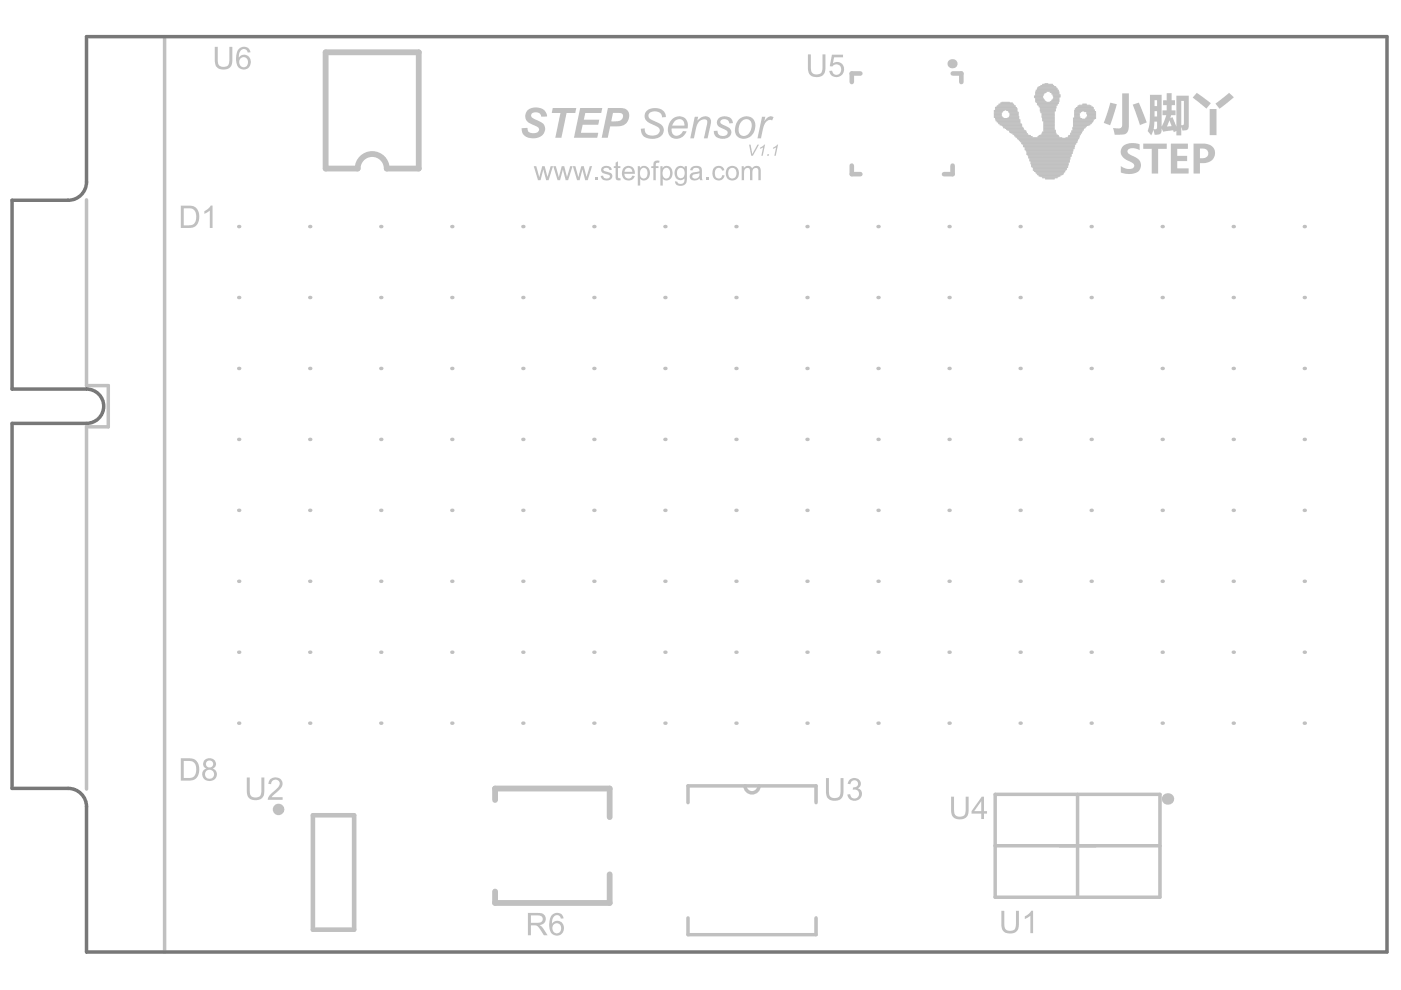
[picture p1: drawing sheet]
<svg xmlns="http://www.w3.org/2000/svg" width="297mm" height="210mm" viewBox="0 0 297 210" stroke-linecap="round" stroke-linejoin="round" font-family="sans-serif">
<path d="M75.8 35.7h-6.8v-24.6h19.8v24.6h-6.8M105 169.6v-2.4h24.3v6.1M129.3 185.4v6h-24.3v-2.4" fill="none" stroke="#c0c0c0" stroke-width="1.2"/>
<path d="M34.9 7.8v194M18.3 42.4v39.4h4.7v8.7h-4.7v76.8M145.9 170.2v-3.6h27.1v3.6M211 168.4h34.9v21.8h-34.9zM211 179.3h34.9M228.5 168.4v21.8M145.9 194.6v3.6h27.1v-3.6" fill="none" stroke="#c0c0c0" stroke-width=".74"/>
<path d="M182.4 15.6h-1.8v1.8M202 15.6h1.8v1.8M180.6 35.1v1.8h1.8M202 35.1v1.8h-1.9M66.3 172.9h8.8v24.2h-8.8z" fill="none" stroke="#c0c0c0" stroke-width=".97"/>
<g fill="none" stroke="#c0c0c0" stroke-width=".21">
<path d="M219.6 19.5h2.2M219.6 19.6h2.2M219.6 19.7h2M219.6 19.8h1.7M219.6 20h1.7M219.7 19.1h4.7M219.7 19.2h4.7M219.7 19.3h4.7M219.9 18.7h4.3M219.9 18.9h4.3M219.9 19h4.3M220 18.5h3.9"/>
<path d="M220 18.6h3.9M220.3 18.4h3.5M220.7 18.1h2.7M220.7 18.2h2.7M221 17.9h2.2M221 18h2.2M221.5 17.7h.7M222.6 19.5h1.9M222.6 19.6h1.9M223 19.7h1.5M223 19.8h1.5M223 20h1.5"/>
<path d="M210.8 23.4h2.1M210.8 23.5h1.9M210.8 23.7h1.8M210.8 23.8h1.6M210.8 23.9h1.6M210.8 24h1.5M210.8 24.2h1.5M210.8 24.3h1.5M210.8 24.4h1.5M210.8 24.5h1.5M210.8 24.6h1.6M210.8 24.8h1.6"/>
<path d="M210.8 24.9h1.8M211 22.8h4.5M211 22.9h4.5M211 23h4.6M211 23.2h4.6M211 23.3h4.6M211 25h1.8M211 25.1h5M211 25.3h5M211.2 22.7h4.1M211.2 25.4h5.1M211.2 25.5h5.1"/>
<path d="M211.2 25.6h5.1M211.4 22.4h3.9M211.4 22.6h3.9M211.4 25.8h4.9M211.4 25.9h4.9M211.7 22.3h3.3M211.7 26h4.6M211.7 26.1h4.6M211.8 22.1h3.1M211.8 22.2h3.1M211.8 26.2h4.7M212 26.4h4.6"/>
<path d="M212 26.5h4.6M212.2 21.8h2.5M212.2 21.9h2.5M212.4 21.7h1.6M212.4 26.6h4.2M212.6 26.7h4M212.6 26.9h4M212.8 27.1h4.1M212.8 27h4.1M213.1 27.2h3.9M213.4 23.4h2.2M213.4 27.4h3.6"/>
<path d="M213.4 27.5h3.6M213.6 25h2.4M213.6 27.6h3.7M213.8 23.5h1.8M213.9 23.7h1.7M213.9 23.8h2M213.9 24.9h2.1M214 23.9h1.9M214 24.6h2M214 24.8h2M214 27.7h3.5M214 27.9h3.5"/>
<path d="M214.1 24h1.8M214.1 24.2h1.8M214.1 24.3h1.8M214.1 24.4h1.8M214.1 24.5h1.8M214.1 28h3.5M214.1 28.1h3.5M214.4 28.2h3.2M214.7 28.3h3.2M214.7 28.5h3.2M215 28.6h3M215.1 28.7h3.4"/>
<path d="M215.1 28.8h3.4M215.4 29h3.5M215.4 29.1h3.5M215.6 29.2h9.5M215.7 29.3h13M215.7 29.5h13M216 29.6h12.5M216.1 29.7h12.4M216.1 29.8h12.4M216.3 29.9h12.1M216.3 30.1h12.1M216.6 30.2h11.8"/>
<path d="M216.6 30.3h11.5M216.6 30.4h11.5M216.7 30.6h11.4M217 30.7h10.9M217 30.8h10.9M217 30.9h10.9M217 31.1h10.9M217.1 31.2h10.6M217.3 31.3h10.4M217.3 31.4h10.4M217.3 31.5h10.4M217.3 31.7h10.2"/>
<path d="M217.3 31.8h10.2M217.6 31.9h9.9M217.6 32h9.9M217.7 32.2h9.7M217.7 32.3h9.7M217.7 32.4h9.7M217.7 32.5h9.7M217.7 32.7h9.4M217.7 32.8h9.4M218 32.9h9.1M218 33h9.1M218.1 33.3h2.9"/>
<path d="M218.1 33.2h9M218.1 33.4h8.8M218.1 33.5h8.8M218.3 33.6h8.6M218.3 33.8h8.6M218.3 33.9h8.5M218.3 34h8.5M218.3 34.1h8.5M218.6 34.3h8.2M218.6 34.4h8.2M218.6 34.5h7.9M218.6 34.6h7.9"/>
<path d="M218.6 34.8h7.9M218.7 34.9h7.8M218.7 35h7.8M218.7 35.1h7.7M218.7 35.2h7.7M218.7 35.4h7.7M218.9 35.5h7.5M219.1 36.1h6.8M219.1 35.6h7M219.1 35.7h7M219.1 35.9h7M219.1 36h7"/>
<path d="M219.3 36.2h6.5M219.3 36.4h6.5M219.3 20.3h1.8M219.3 20.5h1.8M219.3 20.6h1.8M219.3 20.7h1.8M219.6 36.5h6.2M219.6 20.1h1.6M219.6 20.2h1.6M219.6 20.8h1.6M219.6 20.9h1.6M219.6 21.1h1.7"/>
<path d="M219.6 21.2h1.8M219.6 21.3h1.8M219.6 21.4h2.1M219.6 21.6h2.2M219.7 21.7h4.7M219.7 36.6h5.8M219.7 36.7h5.8M219.9 21.8h4.5M219.9 21.9h4.5M219.9 22.1h4.3M219.9 22.2h4.3M219.9 37h5.5"/>
<path d="M219.9 36.8h5.5M220 22.3h4.2M220 37.1h5.1M220 29h4.5M220 29.1h4.5M220.3 22.4h3.6M220.3 22.6h3.6M220.3 22.7h3.6M220.3 37.2h4.5M220.3 37.3h4.5M220.3 28.7h4.1M220.3 28.8h4.1"/>
<path d="M220.5 22.8h3.4M220.5 22.9h3.4M220.5 23h3.3M220.5 23.2h3.3M220.5 23.3h3.3M220.5 23.4h3.3M220.5 23.5h3.3M220.7 23.7h2.8M220.7 23.8h2.8M220.7 23.9h2.8M220.7 37.5h3.8M220.7 28.6h3.5"/>
<path d="M220.9 24h2.6M220.9 24.2h2.6M220.9 24.3h2.6M220.9 24.4h2.6M220.9 24.5h2.6M220.9 24.6h2.6M220.9 24.8h2.6M220.9 24.9h2.6M220.9 28.2h3M220.9 28.3h3M220.9 28.5h3M221 25h2.5"/>
<path d="M221 25.1h2.5M221 25.3h2.5M221 37.6h3.2M221 37.7h3.2M221 28h2.8M221 28.1h2.8M221 25.4h2.5M221 25.5h2.5M221 25.6h2.5M221.2 33.3h5.7M221.3 27.1h2.2M221.3 27.2h2.2"/>
<path d="M221.3 27.4h2.2M221.3 27.5h2.2M221.3 27.6h2.5M221.3 27.7h2.5M221.3 27.9h2.5M221.3 25.8h2.2M221.3 25.9h2.2M221.3 26h2.2M221.3 26.1h2.2M221.3 26.2h2.2M221.3 26.4h2.2M221.3 26.5h2.2"/>
<path d="M221.3 26.6h2.2M221.3 26.7h2.2M221.3 26.9h2.2M221.3 27h2.2M221.7 37.8h1.8M221.7 38h1.8M222.6 21.6h1.9M222.9 21.4h1.6M223 21.2h1.5M223 21.3h1.5M223.3 20.1h1.5M223.3 20.2h1.5"/>
<path d="M223.3 20.3h1.5M223.3 20.9h1.2M223.3 21.1h1.2M223.4 20.5h1.4M223.4 20.6h1.4M223.4 20.7h1.1M223.4 20.8h1.1M226 29.2h2.7M226.5 29h2.4M226.5 29.1h2.4M226.6 28.7h2.3M226.6 28.8h2.3"/>
<path d="M227 28.2h2.3M227 28.3h2.1M227 28.5h2.1M227 28.6h2.1M227.2 27.7h2.3M227.2 27.9h2.3M227.2 28h2.1M227.2 28.1h2.1M227.5 27.1h2.6M227.5 27.2h2.3M227.5 27.4h2.2M227.5 27.5h2.2"/>
<path d="M227.5 27.6h2.2M227.5 27h2.6M227.6 25h1.4M227.6 25.1h1.7M227.6 25.3h4.5M227.6 25.4h4.2M227.6 25.5h4.2M227.6 25.6h4.2M227.6 25.8h4.1M227.6 25.9h4.1M227.6 26h3.8M227.6 26.1h3.8"/>
<path d="M227.6 26.2h3.7M227.6 26.4h3.5M227.6 26.5h3.5M227.6 26.6h3.1M227.6 26.7h2.7M227.6 26.9h2.7M227.8 23.4h4.3M227.8 23.5h4.3M227.8 23.7h1.5M227.8 23.8h1.3M227.8 23.9h1.3M227.8 24h1.1"/>
<path d="M227.8 24.2h1.1M227.8 24.3h1.1M227.8 24.4h1.1M227.8 24.5h1.1M227.8 24.6h1.1M227.8 24.8h1.2M227.8 24.9h1.2M227.9 23h3.9M227.9 23.2h3.9M227.9 23.3h4.2M228.2 22.8h3.6M228.2 22.9h3.6"/>
<path d="M228.4 22.7h3.3M228.6 22.4h2.7M228.6 22.6h2.7M228.8 22.3h2.3M229.6 22.1h.7M229.6 22.2h.7M229.9 23.7h2.4M230.2 25h2.1M230.2 25.1h2.1M230.4 23.8h1.9M230.4 23.9h1.9M230.4 24h1.9"/>
<path d="M230.4 24.2h1.9M230.4 24.8h1.9M230.4 24.9h1.9M230.5 24.3h1.8M230.5 24.4h1.8M230.5 24.5h1.8M230.5 24.6h1.8"/>
</g>
<path d="M255 7.8h.1" fill="none" stroke="#c0c0c0" stroke-width=".25"/>
<g fill="#c0c0c0">
<path d="M158.8 30.7h.3l.4 2 1.1-2h.3l-1.3 2.3h-.3z"/>
<path d="M161.2 31.3l1-.6-.5 2.3h-.3l.4-1.8-.7 .4z"/>
<path d="M162.7 32.7h.4l-.1 .3h-.4z"/>
<path d="M163.9 31.3l1.1-.6-.5 2.3h-.3l.3-1.8-.6 .4z"/>
<path d="M45.5 9.9h.7v2.8a1.25 1.25 0 0 0 1.2 1.5 1.25 1.25 0 0 0 1.2-1.5v-2.8h.7v2.9a1.64 1.64 0 0 1-1.6 1.9h-.4a1.69 1.69 0 0 1-1.8-2z"/>
<path d="M171.3 11.5h.6v2.8a1.25 1.25 0 0 0 1.3 1.5 1.25 1.25 0 0 0 1.2-1.5v-2.8h.6v3a1.64 1.64 0 0 1-1.6 1.8h-.4a1.69 1.69 0 0 1-1.7-2z"/>
<path d="M176.4 11.6h2.3v.6h-1.9l-.2 1.2h.1a1.58 1.58 0 0 1 2.3 1.1 1.58 1.58 0 0 1-1.8 1.8h-.1a1.37 1.37 0 0 1-1.3-1.3h.6a.97 .97 0 0 0 1.2 .9 .97 .97 0 0 0 .7-1.3 1.01 1.01 0 0 0-.7-.9 1.01 1.01 0 0 0-1.1 .4l-.6-.1z"/>
<path d="M201.6 168.9h.7v2.8a1.25 1.25 0 0 0 1.2 1.5 1.25 1.25 0 0 0 1.2-1.5v-2.8h.7v2.9a1.64 1.64 0 0 1-1.6 1.9h-.4a1.69 1.69 0 0 1-1.8-2z"/>
<path d="M52.3 164.8h.7v2.8a1.25 1.25 0 0 0 1.2 1.5 1.25 1.25 0 0 0 1.2-1.5v-2.8h.7l-.1 3a1.64 1.64 0 0 1-1.6 1.9h-.3a1.69 1.69 0 0 1-1.8-2.1z"/>
<path d="M57.3 165.2l.7-.3h.7a1.46 1.46 0 0 1 1.2 1.2 1.46 1.46 0 0 1-.8 1.5l-1.5 1.4h2.3v.6h-3.1l.3-.9 1.3-1.2a2.08 2.08 0 0 0 .9-1.4 .92 .92 0 0 0-1-.8 .92 .92 0 0 0-.8 1l-.6-.1z"/>
<path d="M175.1 165h.6v2.8a1.25 1.25 0 0 0 1.3 1.4 1.25 1.25 0 0 0 1.2-1.5v-2.7h.6v2.9a1.64 1.64 0 0 1-1.6 1.9h-.3a1.69 1.69 0 0 1-1.8-2.1z"/>
<path d="M180.1 165.4l.2-.2a1.26 1.26 0 0 1 1.8 .1 1.26 1.26 0 0 1-.1 1.8h-.1a1.4 1.4 0 0 1 .7 1.8 1.4 1.4 0 0 1-1.7 .9l-.6-.3-.5-.5-.1-.5 .5-.1a.95 .95 0 0 0 1.2 .9 .95 .95 0 0 0 .7-1.2 .95 .95 0 0 0-1.3-.6l.2-.5a.81 .81 0 0 0 .9-.8 .81 .81 0 0 0-.8-.9 .81 .81 0 0 0-.8 1l-.6-.1z"/>
<path d="M212.3 193.1h.6v2.8a1.25 1.25 0 0 0 1.3 1.5 1.25 1.25 0 0 0 1.2-1.5v-2.8h.6v2.9a1.63 1.63 0 0 1-1.6 1.9h-.3a1.69 1.69 0 0 1-1.8-2z"/>
<path d="M217.3 194.3l.8-.6 .6-.6h.3v4.8h-.6v-3.8l-1.1 .7z"/>
<path d="M43.3 44.8l.9-.6 .5-.6h.4v4.7h-.6v-3.7l-1.2 .7z"/>
<path d="M113.2 35.2h.5l.6 2.4 .7-2.4h.5l.6 2.3 .7-2.3h.4l-.9 3h-.5l-.6-2.3-.6 2.3h-.5z"/>
<path d="M117.3 35.2h.5l.7 2.4 .6-2.4h.5l.6 2.3 .7-2.3h.5l-.9 3h-.6l-.6-2.3-.6 2.3h-.5z"/>
<path d="M121.5 35.2h.5l.6 2.4 .6-2.4h.6l.6 2.3 .6-2.3h.5l-.9 3h-.5l-.6-2.3-.6 2.3h-.5z"/>
<path d="M126.1 37.6h.6v.6h-.6z"/>
<path d="M127.7 35.5l.6-.3 .9 .1 .3 .3 .2 .4-.5 .1a.66 .66 0 0 0-.6-.5 .66 .66 0 0 0-.6 .5l1.5 .6 .3 .5-.2 .7-.4 .3-.6 .1a1.09 1.09 0 0 1-1.2-1l.5-.1a.72 .72 0 0 0 .7 .7 .72 .72 0 0 0 .7-.7l-1.7-.7-.2-.5z"/>
<path d="M130.5 34.5l.5-.3v1h.5v.4h-.5v1.8l.1 .3 .4 .1 .1 .4h-.8l-.2-.3-.1-2.3h-.4v-.4h.4z"/>
<path d="M138.7 34.3l.4-.2h.7v.4h-.2a.39 .39 0 0 0-.6 .5v.2h.6v.4h-.6v2.6h-.5v-2.6h-.4v-.4h.4z"/>
<path d="M149.7 37.6h.6v.6h-.6z"/>
<path d="M151.5 35.5l.3-.2a1.25 1.25 0 0 1 1.8 .8l-.5 .1a.82 .82 0 0 0-1.1-.5 .82 .82 0 0 0-.4 1.1 .81 .81 0 0 0 .6 1 .81 .81 0 0 0 .9-.7l.5 .1v.2a1.36 1.36 0 0 1-1.8 .7 1.36 1.36 0 0 1-.7-1.8z"/>
<path d="M157.3 35.2h.4v.5l.4-.4 .5-.1a.82 .82 0 0 1 .8 .5l.4-.4a.92 .92 0 0 1 1 0 .92 .92 0 0 1 .5 .9v2h-.5v-2.2l-.2-.3-.3-.1a.74 .74 0 0 0-.8 .9v1.7h-.5v-1.9a.66 .66 0 0 0-.8-.7 .66 .66 0 0 0-.4 .9v1.7h-.5z"/>
<path d="M137 23.6a2.62 2.62 0 0 1 4.1 .7l.1 .5-.8 .1-.3-.8-.7-.4a1.61 1.61 0 0 0-1.9 .7 1.39 1.39 0 0 0 1.3 1.3l1.2 .6a1.69 1.69 0 0 1 .7 1.9 1.69 1.69 0 0 1-1.7 1.2 2.38 2.38 0 0 1-3-1.3l-.1-.8 .8-.1a1.4 1.4 0 0 0 1.8 1.5 1.08 1.08 0 0 0 1.1-.4 1.08 1.08 0 0 0 0-1.2l-2.1-1.1a1.54 1.54 0 0 1-.5-2.4z"/>
<path d="M147.3 24.8h.7l-.1 .7a1.76 1.76 0 0 1 2.7-.3l.1 1-.7 3.1h-.8l.7-3.1a.66 .66 0 0 0-.1-.8 .66 .66 0 0 0-.8-.1 2.01 2.01 0 0 0-1.4 1.9l-.5 2.1h-.8z"/>
<path d="M152.3 25.1l.2-.1a1.97 1.97 0 0 1 2.8 .7l.1 .4-.8 .1a.98 .98 0 0 0-.8-.9 .98 .98 0 0 0-1.1 .6l.2 .3 .7 .4a1.5 1.5 0 0 1 1.3 2l-.1 .1a2.34 2.34 0 0 1-3 .3l-.3-.6-.2-.6 .8-.1a1.1 1.1 0 0 0 1 1.1 1.1 1.1 0 0 0 1.2-.7 3.1 3.1 0 0 0-1.7-1.1v-.1a1.14 1.14 0 0 1-.3-1.8z"/>
<path d="M161.6 24.8h.7l-.2 .9a1.48 1.48 0 0 1 1.9-.9l-.3 .7a1.41 1.41 0 0 0-1.8 1.4l-.6 2.4h-.7z"/>
<path d="M111.8 23.4a2.93 2.93 0 0 1 3.5-.1l.5 .6 .2 .8-1.2 .1a1.17 1.17 0 0 0-1-1 1.17 1.17 0 0 0-1.2 .6 1.73 1.73 0 0 0 1.5 1.2 1.86 1.86 0 0 1 1.5 2 1.86 1.86 0 0 1-1.9 1.7h-.7a2.08 2.08 0 0 1-2.4-2.1l1.2-.1a1.23 1.23 0 0 0 1.9 1 .74 .74 0 0 0 .6-.8 .74 .74 0 0 0-.8-.6l-.5-.2a1.88 1.88 0 0 1-1.6-2.2z"/>
<path d="M117.2 22.9h5l-.2 1.1h-1.9l-1.1 5.2h-1.3l1.1-5.2h-1.8z"/>
<path d="M123 22.9h4.7l-.2 1.1h-3.4l-.3 1.4h3.3l-.3 1h-3.3l-.3 1.8h3.6l-.2 1h-4.9z"/>
<path d="M238.2 30.9l1.3-.5 1.9 .1 .2 .1v1.2a2.33 2.33 0 0 0-2.3-.2 .71 .71 0 0 0-.2 .8 .71 .71 0 0 0 .7 .5l.5 .2a1.92 1.92 0 0 1 1.6 2.2 1.92 1.92 0 0 1-2.3 1.6l-1.1-.1-.9-.2v-1.4l1.1 .5a1.18 1.18 0 0 0 1.8-.6v-.1a4.3 4.3 0 0 0-2-1.3 1.71 1.71 0 0 1-.3-2.8z"/>
<path d="M242.4 30.4h5v1.2h-1.9v5.2h-1.3v-5.2h-1.8z"/>
<path d="M248.2 30.4h3.7v1.2h-2.3v1.4h2.1v1.2h-2.1v1.5h2.4v1.1h-3.8z"/>
<path d="M50.7 10.3l.2-.1a1.41 1.41 0 0 1 2.2 .9h-.6a.94 .94 0 0 0-1.1-.7 .94 .94 0 0 0-.7 1.1l-.1 .7a1.48 1.48 0 0 1 2.2-.2 1.48 1.48 0 0 1 0 2.2 1.6 1.6 0 0 1-1.8 .4 1.6 1.6 0 0 1-.9-1.7v-.6a2.85 2.85 0 0 1 .6-2zM51 12.4a1.03 1.03 0 0 0-.1 1.5 1.03 1.03 0 0 0 1.5 0 1.02 1.02 0 0 0 0-1.4 1.02 1.02 0 0 0-1.4-.1z"/>
<path d="M208.2 168.9h.4v3.1h.7v.5h-.7v1.1h-.6v-1.1h-2v-.5zM208 169.9l-1.4 2.1h1.4z"/>
<path d="M111.9 193.6h2.2a1.31 1.31 0 0 1 1.6 1.1 1.31 1.31 0 0 1-1.3 1.4l.7 .7 1 1.5h-.8l-1.1-1.7-.4-.3-.4-.1h-.8v2.1h-.7zM112.6 194.1v1.6l1.8-.1 .6-.3a.8 .8 0 0 0-.1-.9 .8 .8 0 0 0-.8-.3z"/>
<path d="M117.1 194l.2-.2a1.41 1.41 0 0 1 2.2 .9l-.6 .1a.94 .94 0 0 0-1.1-.7 .94 .94 0 0 0-.7 1l-.1 .7a1.48 1.48 0 0 1 2.2-.1 1.48 1.48 0 0 1 0 2.1 1.6 1.6 0 0 1-1.8 .4 1.6 1.6 0 0 1-.9-1.7l-.1-.5a2.85 2.85 0 0 1 .7-2zM117.4 196a1.03 1.03 0 0 0-.1 1.5 1.03 1.03 0 0 0 1.4 .1 1.03 1.03 0 0 0 .1-1.5 1.03 1.03 0 0 0-1.4-.1z"/>
<path d="M38.3 160.8l2.5 .1a2.14 2.14 0 0 1 1.5 2.2l-.3 1.3-.7 .8-1 .3h-2zM39 161.3v3.7l1.5-.1 .6-.2 .4-.7 .1-1a1.46 1.46 0 0 0-1.6-1.7z"/>
<path d="M43.4 161.1l.6-.3h.6a1.13 1.13 0 0 1 1.2 .9 1.13 1.13 0 0 1-.7 1.3 1.44 1.44 0 0 1 .6 2 1.44 1.44 0 0 1-2 .4l-.7-.6a1.27 1.27 0 0 1 .8-1.8 1.08 1.08 0 0 1-.4-1.9zM43.7 162a.76 .76 0 0 0 1.5 0 .76 .76 0 0 0-1.5 0zM43.5 164.2a.96 .96 0 0 0 1.9 0 .96 .96 0 0 0-1.9 0z"/>
<path d="M38.3 43.6l2.5 .1a2.14 2.14 0 0 1 1.5 2.2l-.3 1.4-.7 .7-1 .3h-2zM39 44.2v3.6l1.5-.1 .6-.2 .4-.7 .1-1a1.46 1.46 0 0 0-1.6-1.6z"/>
<path d="M132.2 35.6l.7-.4 .9 .1 .5 .3 .3 .9v.3l-2.2 .1a.87 .87 0 0 0 .6 .9 .87 .87 0 0 0 1.1-.6l.5 .1-.1 .2a1.46 1.46 0 0 1-2 .6 1.46 1.46 0 0 1-.5-2.1zM132.7 35.8l-.3 .6h1.7a.83 .83 0 0 0-.5-.8 .83 .83 0 0 0-.9 .2z"/>
<path d="M135.2 35.2h.5v.4l.4-.3 .5-.1a1.56 1.56 0 0 1 1.2 1.6 1.56 1.56 0 0 1-1.5 1.4l-.6-.3v1.4h-.5zM136 35.8l-.3 .9a.86 .86 0 0 0 .8 1.2 .86 .86 0 0 0 .8-1.2 .82 .82 0 0 0-.3-.9 .82 .82 0 0 0-1 0z"/>
<path d="M140 35.2h.5v.4l.4-.3 .5-.1a1.56 1.56 0 0 1 1.2 1.6 1.56 1.56 0 0 1-1.5 1.4l-.6-.3v1.4h-.5zM140.8 35.8l-.3 .9a.86 .86 0 0 0 .8 1.2 .86 .86 0 0 0 .8-1.2 .82 .82 0 0 0-.3-.9 .82 .82 0 0 0-1 0z"/>
<path d="M143.5 35.4l.9-.2 .8 .4v-.4h.4v2.8a1.29 1.29 0 0 1-1 1.4 1.29 1.29 0 0 1-1.5-.9h.5a.84 .84 0 0 0 1.1 .4 .84 .84 0 0 0 .4-1.1l-.8 .4-.6-.1-.4-.3-.3-1.2 .2-.7zM143.7 35.9l-.2 .8a.88 .88 0 0 0 1 1.1 .88 .88 0 0 0 .7-1.3 .8 .8 0 0 0-.5-.8 .8 .8 0 0 0-1 .2z"/>
<path d="M146.5 35.6l.5-.3 .9-.1 .6 .2 .3 .3 .2 2.5h-.6l-.1-.4-.5 .4-.6 .1a.92 .92 0 0 1-.9-1.1 .92 .92 0 0 1 1.2-.7l.8-.2v-.1a.77 .77 0 0 0-.7-.6 .77 .77 0 0 0-.8 .5h-.5zM146.9 37.1l-.1 .3a.8 .8 0 0 0 .9 .4 .8 .8 0 0 0 .6-.9v-.2z"/>
<path d="M154.2 35.6l.9-.4 .9 .2 .5 .5 .2 .9a1.43 1.43 0 0 1-1.8 1.4 1.43 1.43 0 0 1-.9-2zM154.6 35.9l-.2 .8a.93 .93 0 0 0 1 1.1 .93 .93 0 0 0 .7-1.3 .86 .86 0 0 0-.5-.8 .86 .86 0 0 0-1 .2z"/>
<path d="M142.5 25.3a1.94 1.94 0 0 1 2.4-.4 1.94 1.94 0 0 1 .9 2.3h-3.4v.3a1.19 1.19 0 0 0 .9 1.3 1.19 1.19 0 0 0 1.4-.8l.1-.2 .8 .1-.3 .5a2.28 2.28 0 0 1-1.9 1 1.96 1.96 0 0 1-1.7-2.8zM143.1 25.6l-.6 1h2.6v-.1a1.14 1.14 0 0 0-.6-1.2 1.14 1.14 0 0 0-1.4 .3z"/>
<path d="M156.6 25.4a2.02 2.02 0 0 1 2.7-.5 2.02 2.02 0 0 1 .7 2.6 2.25 2.25 0 0 1-1.6 1.8 2.25 2.25 0 0 1-2.4-.8 3.2 3.2 0 0 1 .6-3.1zM157.2 25.8l-.5 1.1a1.31 1.31 0 0 0 1.2 1.9l.9-.5 .5-1a1.3 1.3 0 0 0-.1-1.5 1.3 1.3 0 0 0-1.5-.4z"/>
<path d="M128.9 22.9h2.6a1.85 1.85 0 0 1 1.9 1.3 1.85 1.85 0 0 1-.9 2.2l-1.2 .4h-1.9l-.5 2.4h-1.3zM130 23.9l-.4 1.8h.5a1.59 1.59 0 0 0 2-1 .77 .77 0 0 0-1.1-.8z"/>
<path d="M253.1 30.4h2.1a2.08 2.08 0 0 1 2.4 2.1 2.08 2.08 0 0 1-2.3 2.1h-.9v2.2h-1.3zM254.4 31.5v2h.6a1.04 1.04 0 0 0 1.2-1 1.04 1.04 0 0 0-1.2-1z"/>
<path d="M237.9 19.8h1.4v6.9a1.6 1.6 0 0 1-2 1.9h-1l-.2-1.4a1.61 1.61 0 0 0 1.7-.3zM240.2 22.2l1.3-.4 1.6 4.2-1.4 .5zM235.4 21.8l1.4 .3-1.4 4.5-1.4-.6z"/>
<path d="M243.8 20.1h2.5v6.7l1-2.4h-.8v-1h.9v-1.1h-.8v-1h.8v-1.5h1v1.5h.7v1h-.7v1.1h.8v1h-.9l-.2 .6 .5-.1 .8 2v-6.6h2.6v6.8a.94 .94 0 0 1-1.3 .5l-.3-.8v1.9h-1v-.9l-.5 .2-.2-.4-2.1 .3-.3-.7-.1 .8a1.07 1.07 0 0 1-1.4 .5l-.2-1-.5 1.2-.8-.9 .5-2.2zM244.8 21.2v1.3h.5v-1.3zM250.4 21.4v5.1h.4l.2-.4v-4.7zM244.8 23.6v1.1h.5v-1.1zM247.9 25.5l-.5 1.3 1-.1zM244.8 25.8l-.2 1.5a.42 .42 0 0 0 .5 .1 .42 .42 0 0 0 .2-.4v-1.2z"/>
<path d="M256.5 23.1h1.4v5.6h-1.4zM253.8 19.7l2.9 2.2-.9 1.1-2.9-2.3zM257.7 22l2.9-2.3 1 .9-3 2.5z"/>
</g>
<path d="M158 166.6a1.48 1.48 0 0 0 1.4 1.5 1.48 1.48 0 0 0 1.5-1.5" fill="none" stroke="#c0c0c0" stroke-width=".74"/>
<g fill="none" stroke="#c0c0c0" stroke-width="1.2">
<path d="M75.8 35.7a3.1 3.1 0 0 1 3.1-3 3.1 3.1 0 0 1 3.1 3"/>
<circle cx="59.1" cy="171.6" r=".61"/>
</g>
<g fill="#c0c0c0">
<circle cx="50.6" cy="153.3" r=".37"/>
<circle cx="50.6" cy="138.3" r=".37"/>
<circle cx="50.6" cy="123.2" r=".37"/>
<circle cx="50.6" cy="108.2" r=".37"/>
<circle cx="50.6" cy="93.2" r=".37"/>
<circle cx="50.6" cy="78.1" r=".37"/>
<circle cx="50.6" cy="63.1" r=".37"/>
<circle cx="50.6" cy="48" r=".37"/>
<circle cx="65.7" cy="153.3" r=".37"/>
<circle cx="65.7" cy="138.3" r=".37"/>
<circle cx="65.7" cy="123.2" r=".37"/>
<circle cx="65.7" cy="108.2" r=".37"/>
<circle cx="65.7" cy="93.2" r=".37"/>
<circle cx="65.7" cy="78.1" r=".37"/>
<circle cx="65.7" cy="63.1" r=".37"/>
<circle cx="65.7" cy="48" r=".37"/>
<circle cx="80.7" cy="153.3" r=".37"/>
<circle cx="80.7" cy="138.3" r=".37"/>
<circle cx="80.7" cy="123.2" r=".37"/>
<circle cx="80.7" cy="108.2" r=".37"/>
<circle cx="80.7" cy="93.2" r=".37"/>
<circle cx="80.7" cy="78.1" r=".37"/>
<circle cx="80.7" cy="63.1" r=".37"/>
<circle cx="80.7" cy="48" r=".37"/>
<circle cx="95.8" cy="153.3" r=".37"/>
<circle cx="95.8" cy="138.3" r=".37"/>
<circle cx="95.8" cy="123.2" r=".37"/>
<circle cx="95.8" cy="108.2" r=".37"/>
<circle cx="95.8" cy="93.2" r=".37"/>
<circle cx="95.8" cy="78.1" r=".37"/>
<circle cx="95.8" cy="63.1" r=".37"/>
<circle cx="95.8" cy="48" r=".37"/>
<circle cx="110.9" cy="153.3" r=".37"/>
<circle cx="110.9" cy="138.3" r=".37"/>
<circle cx="110.9" cy="123.2" r=".37"/>
<circle cx="110.9" cy="108.2" r=".37"/>
<circle cx="110.9" cy="93.2" r=".37"/>
<circle cx="110.9" cy="78.1" r=".37"/>
<circle cx="110.9" cy="63.1" r=".37"/>
<circle cx="110.9" cy="48" r=".37"/>
<circle cx="125.9" cy="153.3" r=".37"/>
<circle cx="125.9" cy="138.3" r=".37"/>
<circle cx="125.9" cy="123.2" r=".37"/>
<circle cx="125.9" cy="108.2" r=".37"/>
<circle cx="125.9" cy="93.2" r=".37"/>
<circle cx="125.9" cy="78.1" r=".37"/>
<circle cx="125.9" cy="63.1" r=".37"/>
<circle cx="125.9" cy="48" r=".37"/>
<circle cx="141" cy="153.3" r=".37"/>
<circle cx="141" cy="138.3" r=".37"/>
<circle cx="141" cy="123.2" r=".37"/>
<circle cx="141" cy="108.2" r=".37"/>
<circle cx="141" cy="93.2" r=".37"/>
<circle cx="141" cy="78.1" r=".37"/>
<circle cx="141" cy="63.1" r=".37"/>
<circle cx="141" cy="48" r=".37"/>
<circle cx="156" cy="153.3" r=".37"/>
<circle cx="156" cy="138.3" r=".37"/>
<circle cx="156" cy="123.2" r=".37"/>
<circle cx="156" cy="108.2" r=".37"/>
<circle cx="156" cy="93.2" r=".37"/>
<circle cx="156" cy="78.1" r=".37"/>
<circle cx="156" cy="63.1" r=".37"/>
<circle cx="156" cy="48" r=".37"/>
<circle cx="171.1" cy="153.3" r=".37"/>
<circle cx="171.1" cy="138.3" r=".37"/>
<circle cx="171.1" cy="123.2" r=".37"/>
<circle cx="171.1" cy="108.2" r=".37"/>
<circle cx="171.1" cy="93.2" r=".37"/>
<circle cx="171.1" cy="78.1" r=".37"/>
<circle cx="171.1" cy="63.1" r=".37"/>
<circle cx="171.1" cy="48" r=".37"/>
<circle cx="186.2" cy="153.3" r=".37"/>
<circle cx="186.2" cy="138.3" r=".37"/>
<circle cx="186.2" cy="123.2" r=".37"/>
<circle cx="186.2" cy="108.2" r=".37"/>
<circle cx="186.2" cy="93.2" r=".37"/>
<circle cx="186.2" cy="78.1" r=".37"/>
<circle cx="186.2" cy="63.1" r=".37"/>
<circle cx="186.2" cy="48" r=".37"/>
<circle cx="201.2" cy="153.3" r=".37"/>
<circle cx="201.2" cy="138.3" r=".37"/>
<circle cx="201.2" cy="123.2" r=".37"/>
<circle cx="201.2" cy="108.2" r=".37"/>
<circle cx="201.2" cy="93.2" r=".37"/>
<circle cx="201.2" cy="78.1" r=".37"/>
<circle cx="201.2" cy="63.1" r=".37"/>
<circle cx="201.2" cy="48" r=".37"/>
<circle cx="201.8" cy="13.5" r=".97"/>
<circle cx="231.4" cy="153.3" r=".37"/>
<circle cx="231.4" cy="138.3" r=".37"/>
<circle cx="231.4" cy="123.2" r=".37"/>
<circle cx="231.4" cy="108.2" r=".37"/>
<circle cx="231.4" cy="93.2" r=".37"/>
<circle cx="231.4" cy="78.1" r=".37"/>
<circle cx="231.4" cy="63.1" r=".37"/>
<circle cx="231.4" cy="48" r=".37"/>
<circle cx="247.5" cy="169.4" r="1.21"/>
<circle cx="246.4" cy="153.3" r=".37"/>
<circle cx="246.4" cy="138.3" r=".37"/>
<circle cx="246.4" cy="123.2" r=".37"/>
<circle cx="246.4" cy="108.2" r=".37"/>
<circle cx="246.4" cy="93.2" r=".37"/>
<circle cx="246.4" cy="78.1" r=".37"/>
<circle cx="246.4" cy="63.1" r=".37"/>
<circle cx="246.4" cy="48" r=".37"/>
<circle cx="261.5" cy="153.3" r=".37"/>
<circle cx="261.5" cy="138.3" r=".37"/>
<circle cx="261.5" cy="123.2" r=".37"/>
<circle cx="261.5" cy="108.2" r=".37"/>
<circle cx="261.5" cy="93.2" r=".37"/>
<circle cx="261.5" cy="78.1" r=".37"/>
<circle cx="261.5" cy="63.1" r=".37"/>
<circle cx="261.5" cy="48" r=".37"/>
<circle cx="276.5" cy="153.3" r=".37"/>
<circle cx="276.5" cy="138.3" r=".37"/>
<circle cx="276.5" cy="123.2" r=".37"/>
<circle cx="276.5" cy="108.2" r=".37"/>
<circle cx="276.5" cy="93.2" r=".37"/>
<circle cx="276.5" cy="78.1" r=".37"/>
<circle cx="276.5" cy="63.1" r=".37"/>
<circle cx="276.5" cy="48" r=".37"/>
<circle cx="216.3" cy="153.3" r=".37"/>
<circle cx="216.3" cy="138.3" r=".37"/>
<circle cx="216.3" cy="123.2" r=".37"/>
<circle cx="216.3" cy="108.2" r=".37"/>
<circle cx="216.3" cy="93.2" r=".37"/>
<circle cx="216.3" cy="78.1" r=".37"/>
<circle cx="216.3" cy="63.1" r=".37"/>
<circle cx="216.3" cy="48" r=".37"/>
</g>
<path d="M18.3 7.8h275.8v194h-275.8v-30.8a3.9 3.9 0 0 0-3.8-3.8h-11.9v-77.4h15.7a3.6 3.6 0 0 0 3.7-3.7 3.6 3.6 0 0 0-3.7-3.6h-15.7v-40h11.9a3.9 3.9 0 0 0 3.8-3.9z" fill="none" stroke="#787878" stroke-width=".74"/>
</svg>
